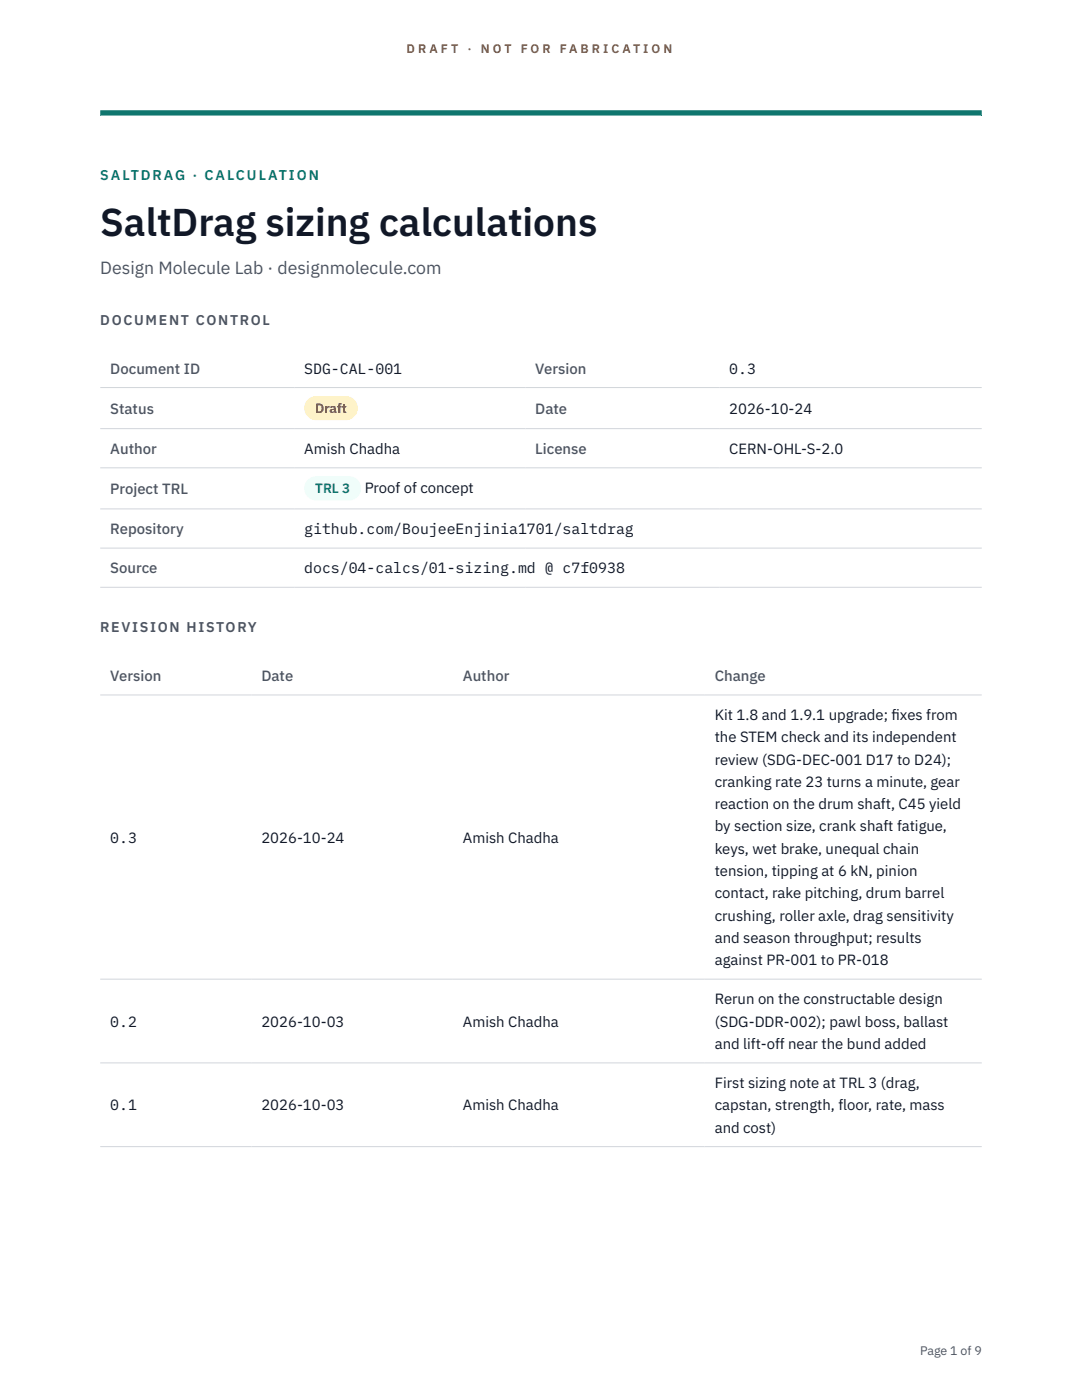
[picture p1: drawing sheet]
<svg xmlns="http://www.w3.org/2000/svg" width="216mm" height="279mm" viewBox="0 0 216 279" stroke-linecap="round" stroke-linejoin="round" font-family="sans-serif">
<defs><g id="words">
<text font-size="7.8" fill="#111827" x="20" y="47.1">SaltDrag sizing calculations</text>
<text font-size="3.5" fill="#4b5563" x="20" y="54.6">Design Molecule Lab · designmolecule.com</text>
<g font-size="3" fill="#4b5563">
<text x="22" y="74.5">Document ID</text>
<text x="106.8" y="74.5">Version</text>
<text x="22" y="82.6">Status</text>
<text x="106.8" y="82.6">Date</text>
<text x="22" y="90.6">Author</text>
<text x="106.8" y="90.6">License</text>
<text x="22" y="98.6">Project TRL</text>
<text x="22" y="106.6">Repository</text>
<text x="22" y="114.4">Source</text>
<text x="22" y="135.9">Version</text>
<text x="52.2" y="135.9">Date</text>
<text x="92.4" y="135.9">Author</text>
<text x="142.6" y="135.9">Change</text>
</g>
<g font-size="3" fill="#111827">
<text x="60.7" y="74.5">SDG-CAL-001</text>
<text x="145.5" y="74.5">0.3</text>
<text x="145.5" y="82.6">2026-10-24</text>
<text x="60.7" y="90.6">Amish Chadha</text>
<text x="145.5" y="90.6">CERN-OHL-S-2.0</text>
<text x="72.8" y="98.5">Proof of concept</text>
<text x="60.7" y="106.6">github.com/BoujeeEnjinia1701/saltdrag</text>
<text x="60.7" y="114.4">docs/04-calcs/01-sizing.md @ c7f0938</text>
<text x="142.6" y="143.7">Kit 1.8 and 1.9.1 upgrade; f</text>
<text x="177.9" y="143.7">ixes from</text>
<text x="142.6" y="148.2">the STEM check and its independent</text>
<text x="142.6" y="152.6">review (SDG-DEC-001 D17 to D24);</text>
<text x="142.6" y="157.1">cranking rate 23 turns a minute, gear</text>
<text x="142.6" y="161.5">reaction on the drum shaft, C45 yield</text>
<text x="142.6" y="165.9">by section size, crank shaft fatigue,</text>
<text x="22" y="168.2">0.3</text>
<text x="52.2" y="168.2">2026-10-24</text>
<text x="92.4" y="168.2">Amish Chadha</text>
<text x="142.6" y="170.4">keys, wet brake, unequal chain</text>
<text x="142.6" y="174.8">tension, tipping at 6 kN, pinion</text>
<text x="142.6" y="179.3">contact, rake pitching, drum barrel</text>
<text x="142.6" y="183.7">crushing, roller axle, drag sensitivity</text>
<text x="142.6" y="188.2">and season throughput; results</text>
<text x="142.6" y="192.6">against PR-001 to PR-018</text>
<text x="142.6" y="200.4">Rerun on the constructable design</text>
<text x="22" y="204.9">0.2</text>
<text x="52.2" y="204.9">2026-10-03</text>
<text x="92.4" y="204.9">Amish Chadha</text>
<text x="142.6" y="204.9">(SDG-DDR-002); pawl boss, ballast</text>
<text x="142.6" y="209.3">and lift-off near the bund added</text>
<text x="22" y="221.6">0.1</text>
<text x="52.2" y="221.6">2026-10-03</text>
<text x="92.4" y="221.6">Amish Chadha</text>
<text x="142.6" y="217.1">First sizing note at TRL 3 (drag,</text>
<text x="142.6" y="221.6">capstan, strength, floor, rate, mass</text>
<text x="142.6" y="226">and cost)</text>
</g>
<text font-size="2.8" fill="#0f766e" x="20" y="36">SALTDRAG · CALCULATION</text>
<g font-size="2.8" fill="#4b5563">
<text x="20" y="64.8">DOCUMENT CONTROL</text>
<text x="20" y="126.2">REVISION HISTORY</text>
</g>
<text font-size="2.7" fill="#92400e" x="62.9" y="82.5">Draft</text>
<text font-size="2.7" fill="#0f766e" x="62.9" y="98.5">TRL 3</text>
<g font-size="2.5" fill="#b45309">
<text x="81.1" y="10.5">D R A F T</text>
<text x="93.3" y="10.5">·</text>
<text x="95.9" y="10.5">N O T</text>
<text x="103.9" y="10.5">F O R</text>
<text x="111.7" y="10.5">F A B R I C A T I O N</text>
</g>
<text font-size="2.5" fill="#4b5563" x="183.6" y="270.3">Page 1 of 9</text>
</g></defs>
<path d="M20 23.1h175.9zM20 22h175.9v1.1h-175.9z" fill-rule="evenodd" fill="#0f766e"/>
<path d="M20 77.3h175.9M20 85.5h175.9M20 93.4h175.9M20 101.6h175.9M20 109.4h175.9M20 117.2h175.9M20 138.7h175.9M20 195.4h175.9M20 212.1h175.9M20 228.8h175.9" fill="none" stroke="#d1d5db" stroke-width=".2"/>
<path d="M60.7 79h10.7v4.9h-10.7z" fill="#fef3c7"/>
<path d="M60.7 95.1h11.4v4.8h-11.4z" fill="#f0fdfa"/>
<use href="#words"/>
</svg>
